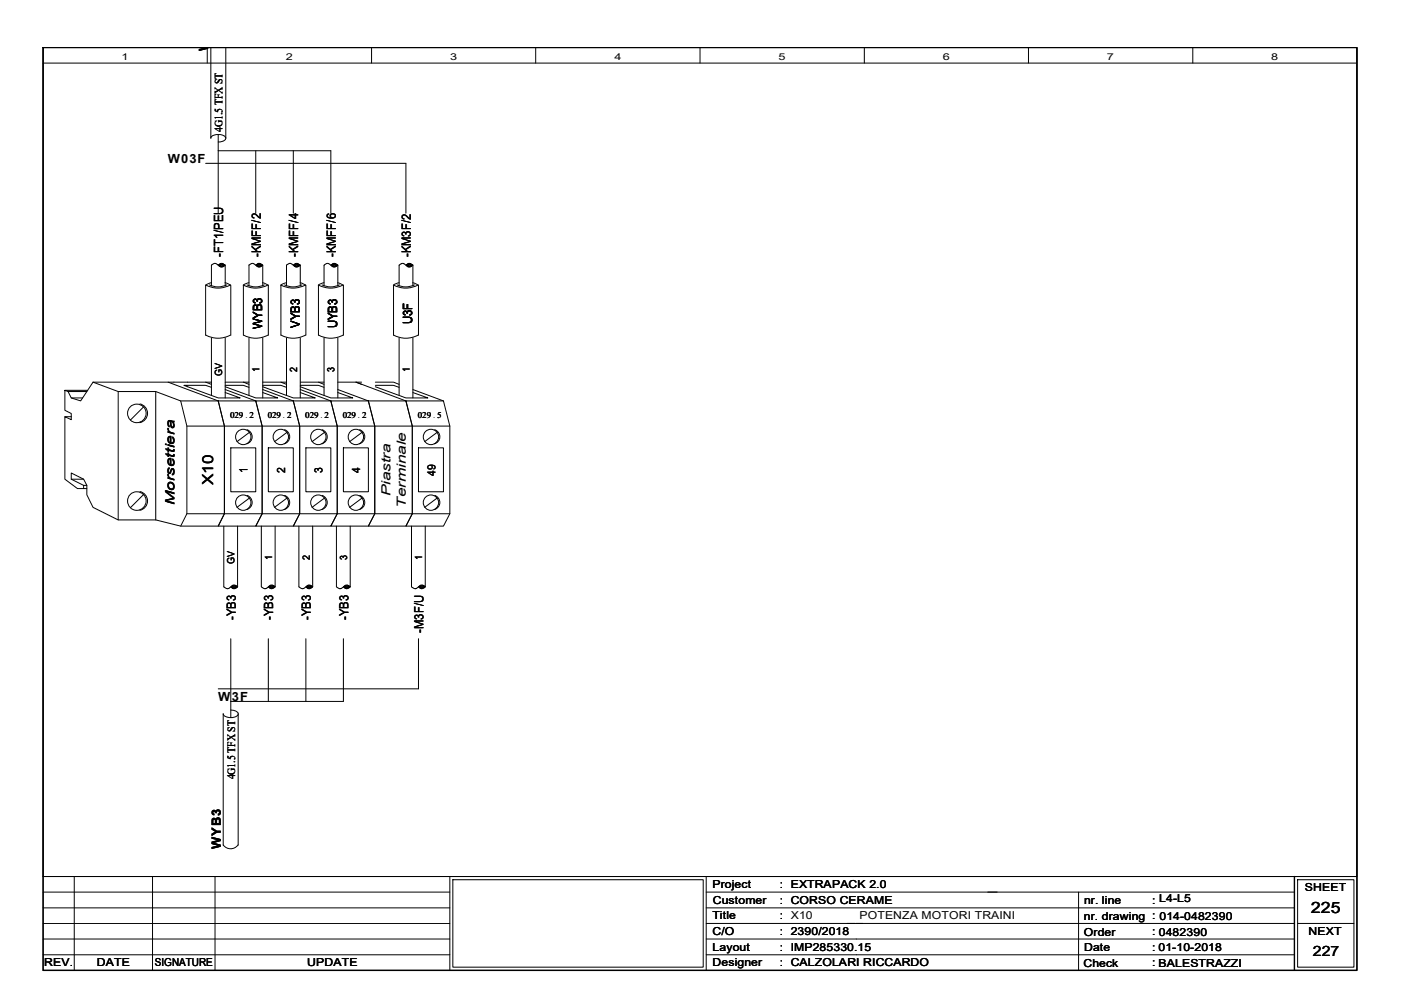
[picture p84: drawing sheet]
<svg xmlns="http://www.w3.org/2000/svg" width="297mm" height="210mm" viewBox="0 0 297 210" stroke-linecap="round" stroke-linejoin="round" font-family="sans-serif">
<defs><g id="words">
<text font-size="3.3" x="278" y="193.5">225</text>
<text font-size="3.2" x="45.2" y="102.8" transform="rotate(-90 45.2 102.8)">X10</text>
<text font-size="3" x="278.3" y="202.6">227</text>
<g font-size="2.7">
<text x="44.2" y="10.9" transform="rotate(-90 44.2 10.9)">W</text>
<text x="35.6" y="34.6">W03F</text>
<text x="47.3" y="54.5" transform="rotate(-90 47.3 54.5)">-FT1/PEU</text>
<text x="55.3" y="54.5" transform="rotate(-90 55.3 54.5)">-KMFF/2</text>
<text x="63.2" y="54.5" transform="rotate(-90 63.2 54.5)">-KMFF/4</text>
<text x="71.2" y="54.5" transform="rotate(-90 71.2 54.5)">-KMFF/6</text>
<text x="87.1" y="54.5" transform="rotate(-90 87.1 54.5)">-KM3F/2</text>
<text x="55.6" y="69.9" transform="rotate(-90 55.6 69.9)">WYB3</text>
<text x="63.5" y="69.5" transform="rotate(-90 63.5 69.5)">VYB3</text>
<text x="71.5" y="69.6" transform="rotate(-90 71.5 69.6)">UYB3</text>
<text x="87.4" y="68.7" transform="rotate(-90 87.4 68.7)">U3F</text>
<text x="37" y="107.1" transform="rotate(-90 37 107.1)">Morsettiera</text>
<text x="82.8" y="105.2" transform="rotate(-90 82.8 105.2)">Piastra</text>
<text x="86.1" y="107.7" transform="rotate(-90 86.1 107.7)">Terminale</text>
<text x="50" y="131.5" transform="rotate(-90 50 131.5)">-YB3</text>
<text x="58" y="131.5" transform="rotate(-90 58 131.5)">-YB3</text>
<text x="65.9" y="131.5" transform="rotate(-90 65.9 131.5)">-YB3</text>
<text x="73.9" y="131.5" transform="rotate(-90 73.9 131.5)">-YB3</text>
<text x="89.8" y="134.2" transform="rotate(-90 89.8 134.2)">-M3F/U</text>
<text x="46.3" y="148.7">W3F</text>
<text x="46.8" y="180" transform="rotate(-90 46.8 180)">WYB3</text>
</g>
<g font-size="2.4">
<text x="47.2" y="28" transform="rotate(-90 47.2 28)">4G1.5 TFX ST</text>
<text x="52.5" y="100.2" transform="rotate(-90 52.5 100.2)">1</text>
<text x="60.4" y="100.2" transform="rotate(-90 60.4 100.2)">2</text>
<text x="68.4" y="100.2" transform="rotate(-90 68.4 100.2)">3</text>
<text x="76.4" y="100.2" transform="rotate(-90 76.4 100.2)">4</text>
<text x="92.3" y="100.8" transform="rotate(-90 92.3 100.8)">49</text>
<text x="49.9" y="165.3" transform="rotate(-90 49.9 165.3)">4G1.5 TFX ST</text>
</g>
<g font-size="2.3">
<text x="151.1" y="188.3">Project</text>
<text x="151.1" y="191.7">Customer</text>
<text x="165.4" y="188.3">: EXTRAPACK 2.0</text>
<text x="165.4" y="191.6">: CORSO CERAME</text>
<text x="229.9" y="191.6">nr. line</text>
<text x="244.3" y="191.6">: L4-L5</text>
<text x="276.6" y="188.9">SHEET</text>
<text x="151.1" y="194.9">Title</text>
<text x="165.4" y="194.9">: X10</text>
<text x="182.2" y="194.9">POTENZA MOTORI TRAINI</text>
<text x="229.8" y="195">nr. drawing : 014-0482390</text>
<text x="151.1" y="198.3">C/O</text>
<text x="151.1" y="201.6">Layout</text>
<text x="165.4" y="198.3">: 2390/2018</text>
<text x="165.4" y="201.6">: IMP285330.15</text>
<text x="229.8" y="198.5">Order</text>
<text x="229.9" y="201.5">Date</text>
<text x="244.3" y="198.3">: 0482390</text>
<text x="244.3" y="201.6">: 01-10-2018</text>
<text x="277.4" y="198.2">NEXT</text>
<text x="9.4" y="204.9">REV.</text>
<text x="20.5" y="204.9">DATE</text>
<text x="32.8" y="204.9">SIGNATURE</text>
<text x="65.1" y="204.9">UPDATE</text>
<text x="151.1" y="204.9">Designer</text>
<text x="165.4" y="204.9">: CALZOLARI RICCARDO</text>
<text x="229.7" y="204.9">Check</text>
<text x="244.3" y="204.9">: BALESTRAZZI</text>
<text x="245.6" y="204.9">BALESTRAZZI</text>
</g>
<g font-size="2.1">
<text x="47.1" y="79.8" transform="rotate(-90 47.1 79.8)">GV</text>
<text x="55" y="78.9" transform="rotate(-90 55 78.9)">1</text>
<text x="63" y="78.9" transform="rotate(-90 63 78.9)">2</text>
<text x="70.9" y="78.9" transform="rotate(-90 70.9 78.9)">3</text>
<text x="86.9" y="78.9" transform="rotate(-90 86.9 78.9)">1</text>
<text x="49.7" y="119.6" transform="rotate(-90 49.7 119.6)">GV</text>
<text x="57.7" y="118.7" transform="rotate(-90 57.7 118.7)">1</text>
<text x="65.7" y="118.7" transform="rotate(-90 65.7 118.7)">2</text>
<text x="73.6" y="118.7" transform="rotate(-90 73.6 118.7)">3</text>
<text x="89.5" y="118.7" transform="rotate(-90 89.5 118.7)">1</text>
</g>
<g font-size="2">
<text x="25.8" y="12.7">1</text>
<text x="60.6" y="12.7">2</text>
<text x="95.4" y="12.7">3</text>
<text x="130.3" y="12.7">4</text>
<text x="165.1" y="12.7">5</text>
<text x="199.9" y="12.7">6</text>
<text x="234.7" y="12.7">7</text>
<text x="269.5" y="12.7">8</text>
</g>
<g font-size="1.9">
<text x="48.8" y="88.6">029 2</text>
<text x="56.8" y="88.6">029 2</text>
<text x="64.7" y="88.6">029 2</text>
<text x="72.7" y="88.6">029 2</text>
<text x="88.6" y="88.6">029 5</text>
</g>
<g font-size="1.8">
<text x="52" y="88.6">.</text>
<text x="60" y="88.6">.</text>
<text x="67.9" y="88.6">.</text>
<text x="75.9" y="88.6">.</text>
<text x="91.8" y="88.6">.</text>
</g>
</g></defs>
<path d="M9.1 10.1h278.6v195.6h-278.6zM274.4 185.8v19.9" fill="none" stroke="#000" stroke-width=".3"/>
<g fill="none" stroke="#000" stroke-width=".21">
<path d="M9.1 185.8h278.6M9.1 195.8h86.3M9.1 199.1h86.3M9.1 192.5h86.3M9.1 189.1h86.3M15.7 185.8v19.9M32.3 185.8v19.9M45.6 185.8v19.9M95.4 185.8v19.9M96 186.5h53.1v18.6h-53.1zM149.7 185.8v19.9M149.7 195.8h124.7"/>
<path d="M149.7 199.1h124.7M149.7 192.5h124.7M149.7 189.1h124.7M228.7 189.1v16.6M275.1 186.5h12v18.6h-12zM275.1 195.8h12M9.1 202.4h86.3M149.7 202.4h124.7"/>
</g>
<g fill="#fff">
<path d="M181.8 192.9h33.9v2.5h-33.9z" fill-rule="evenodd"/>
<path d="M181.8 192.9h33.9v2.5h-33.9z" fill-rule="evenodd"/>
<path d="M181.8 192.9h33.9v2.5h-33.9z" fill-rule="evenodd"/>
</g>
<g fill="none" stroke="#000" stroke-width=".21">
<path d="M9.1 10.1h278.6v195.6h-278.6zM9.1 10.1h278.6v175.7h-278.6zM9.1 13.4h278.6M43.9 10.1v3.3M44.7 10v19.3a1.39 1.39 0 0 1 1.7-.8l.6 .1a.65 .65 0 0 1 .7 .3 .65 .65 0 0 1-.1 .8l-.5 .3-.8 .1M47.9 10v19.3M78.8 10.1v3.3M113.6 10.1v3.3M148.4 10.1v3.3M183.3 10.1v3.3M218.1 10.1v3.3M252.9 10.1v3.3"/>
<path d="M43.6 34.6h42.5v10.6M46.3 28.5v16.7M46.3 32h23.8v13.2M54.2 32v13.2M62.2 32v13.2M44.8 59.9l-1.2 .6v10.6M46.3 56.2l.6-.4 .8 .4M46.4 56.2l.4-.2h.4a.26 .26 0 0 1 .4 .3 .26 .26 0 0 1-.4 .2h-.6zM46.6 56.2l.5-.1a.18 .18 0 0 1 .2 0 .18 .18 0 0 1 0 .2h-.7zM46.7 56.2h.6M47.7 59.9l1.2 .6M47.7 56.2l-.6 .4h-.4l-1-.8-.9 .4v4.4"/>
<path d="M47.7 56.2v4.4M52.8 59.9l-1.2 .6M54.2 56.2l.6-.4 .9 .4M54.4 56.2l.4-.2h.4a.26 .26 0 0 1 .3 .3 .26 .26 0 0 1-.3 .2h-.6zM54.5 56.2l.5-.1a.18 .18 0 0 1 .3 0 .18 .18 0 0 1 0 .2h-.7zM54.6 56.2h.7M55.7 59.9l1.2 .6v10.6M55.7 56.2l-.7 .4h-.3l-1.1-.8-.8 .4v4.4M55.7 56.2v4.4M60.7 59.9l-1.2 .6M62.2 56.2l.6-.4 .9 .4M62.3 56.2l.8-.2 .4 .3-.3 .2h-.5l-.3-.1z"/>
<path d="M62.5 56.2l.5-.1a.18 .18 0 0 1 .2 0 .18 .18 0 0 1 0 .2h-.6zM62.6 56.2h.6M63.6 59.9l1.2 .6 .1 10.6M63.7 56.2l-.7 .4h-.4l-1-.8-.9 .4v4.4M63.7 56.2v4.4M68.7 59.9l-1.2 .6M70.1 56.2l.6-.4 .9 .4M70.3 56.1l.4-.1 .6 .1a.17 .17 0 0 1 .2 .2 .17 .17 0 0 1-.3 .1l-.7 .1-.2-.2zM70.4 56.2l.8-.1a.26 .26 0 0 1-.1 .3 .26 .26 0 0 1-.3 0l-.4-.1zM70.6 56.2h.6M71.6 59.9l1.2 .6M71.6 56.2l-.7 .4h-.3l-1-.8-.9 .4v4.4"/>
<path d="M71.6 56.2v4.4M84.6 59.9l-1.2 .6M86.1 56.2l.6-.4 .8 .4M86.2 56.1l.4-.1 .6 .1a.17 .17 0 0 1 .2 .2 .17 .17 0 0 1-.2 .1l-.8 .1-.2-.2zM86.4 56.2l.8-.1a.26 .26 0 0 1-.2 .3 .26 .26 0 0 1-.3 0l-.3-.1zM86.5 56.2h.6M87.5 59.9l1.2 .6M87.5 56.2l-.6 .4h-.4l-1-.8-.9 .4v4.4M87.5 56.2v4.4M43.6 60.4a5.5 5.5 0 0 0 5.3 0M43.6 71a5.5 5.5 0 0 0 5.3 0M44.4 60.4a4.2 4.2 0 0 0 3.7 0"/>
<path d="M44.8 71.6v12.2M47.7 71.6v12.8M48.9 60.5v10.6M51.6 71a5.4 5.4 0 0 0 5.3 0M52.4 60.4a4.2 4.2 0 0 0 3.6 0M52.8 71.6v12.2M55.7 71.6v12.8M56.9 60.4a5.6 5.6 0 0 1-5.3 .1v10.6M59.6 71a5.4 5.4 0 0 0 5.2 0M60.3 60.4a4.2 4.2 0 0 0 3.7 0M60.7 71.6v12.2M63.7 71.6v12.8"/>
<path d="M64.8 60.4a5.6 5.6 0 0 1-5.2 .1v10.6M67.5 71a5.4 5.4 0 0 0 5.3 0M68.3 60.4a4.2 4.2 0 0 0 3.7 0M68.7 71.6v12.2M71.6 71.6v12.8M72.8 60.4a5.6 5.6 0 0 1-5.3 .1v10.6M72.8 60.5v10.6M83.4 71a5.4 5.4 0 0 0 5.3 0M84.2 60.4a4.2 4.2 0 0 0 3.7 0M84.6 71.6v12.2M87.5 71.6v12.8M88.7 60.4a5.6 5.6 0 0 1-5.3 .1v10.6"/>
<path d="M88.7 60.5v10.6M13.8 82.8l.6 .2 .7 1.4 2 .6 2.6-4h15.9l10.7 4 1.3 5.3v18.6l-1.3 2.6h-8l-5.3-1.3h-7.9l-5.4-2.6-1.3-2.7v-2l-.7-1.3-2.6-1.3v1.3l2.6 1.3v.7h-1.3l-2.6-2v-13.3l1.3 .7v-1.3l-1.3-.7zM13.8 88.3h1.3M13.8 82.8h4.7M14.4 83h4M15.1 84.4h2.4M19.7 81l5.4 2h7.9l5.3 2 1.3 5.3v18.6l-1.3 2.6M25.1 83v27.2M29.7 85.6a2.03 2.03 0 0 1 1.6 2 2.03 2.03 0 0 1-1.7 2M30.4 86.3l-2.8 2.8M33 83v27.2M35.6 81h8l1.2 .5"/>
<path d="M38.3 85h8M39.6 90.3h55.8M43.6 81h1.2M44.8 82.1l-1.2-.4h-4.6l7.3 2.7h4.6l-3.2-1.2M46.3 85h7.9l1.4 5.3v18.6l-1.4 2.6h-7.9l1.3-2.6v-18.6zM47.7 81h3.9l1.2 .5M47.7 81.7h3.9l1.2 .4M47.7 82l6.5 2.4h4.7l-3.2-1.2M47.7 82.6l6.5 2.4M48.9 95h5.3v9.3h-5.3zM51.6 81h1.2M52.4 91.1a1.57 1.57 0 0 1 1.1 1.5 1.57 1.57 0 0 1-1.2 1.5"/>
<path d="M52.9 91.7l-2.7 1.9M54.2 85h8l1.3 5.3v18.6l-1.3 2.6h-8l1.4-2.6v-18.6zM55.7 81h3.9l1.1 .5M55.7 81.7h3.9l1.1 .4M55.7 82l6.5 2.4h4.6l-3.1-1.2M55.7 82.6l6.5 2.4M56.9 95h5.3v9.3h-5.3zM59.6 81h1.1M60.3 91.1a1.57 1.57 0 0 1 1.1 1.5 1.57 1.57 0 0 1-1.1 1.5M60.9 91.7l-2.7 1.9M62.2 85h7.9l1.4 5.3v18.6l-1.4 2.6h-7.9l1.3-2.6v-18.6zM63.7 81h3.8l1.2 .5"/>
<path d="M63.7 81.7h3.8l1.2 .4M63.7 82l6.4 2.4h4.7l-3.2-1.2M63.7 82.6l6.4 2.4M64.9 95h5.2v9.3h-5.2zM67.5 81h1.2M68.3 91.1a1.57 1.57 0 0 1 1.1 1.5 1.57 1.57 0 0 1-1.2 1.5M68.8 91.7l-2.6 1.9M70.1 85h8l1.4 5.3v18.6l-1.4 2.6h-8l1.4-2.6v-18.6zM71.6 81h3.9l1.2 .5M71.6 82.6l6.5 2.4M72.8 95h5.3v9.3h-5.3zM76.2 91.1a1.57 1.57 0 0 1 1.1 1.5 1.57 1.57 0 0 1-1.1 1.5"/>
<path d="M76.7 81h-1.2l10.6 4M76.8 91.7l-2.7 1.9M78.1 85h8l1.3 5.3v18.6l-1.3 2.6h-8l1.4-2.6v-18.6zM79.6 81h3.8l1.2 .5M79.6 81.7h3.8l1.2 .4M79.6 82l6.5 2.4h4.6l-3.2-1.2M86.1 85h7.9l1.4 5.3v18.6l-1.4 2.6h-7.9l1.3-2.6v-18.6zM87.5 82.6l6.5 2.4M88.7 95h5.3v9.3h-5.3zM92.2 91.1a1.57 1.57 0 0 1 1.1 1.5 1.57 1.57 0 0 1-1.2 1.5M92.7 91.7l-2.7 1.9M15.1 101.6h2.6"/>
<path d="M17.7 102.9h.7M17.7 103.6h.7M29.7 104.2a2.03 2.03 0 0 1 1.6 2 2.03 2.03 0 0 1-1.7 2M30.4 104.9l-2.8 2.8M39.6 108.9h55.8M47.5 111.5v12.9l.7 .4 1.3-.8h.3l.6 .4M50.4 111.5v12.9M52.4 105a1.57 1.57 0 0 1 1.1 1.5 1.57 1.57 0 0 1-1.2 1.5M52.9 105.6l-2.7 2M55.4 111.5v12.9l.8 .4 1.2-.8h.4l.5 .4M58.3 111.5v12.9M60.3 105a1.57 1.57 0 0 1 1.1 1.5 1.57 1.57 0 0 1-1.1 1.5"/>
<path d="M60.9 105.6l-2.7 2M63.4 111.5v12.9l.7 .4 1.3-.8h.3l.6 .4M66.3 111.5v12.9M68.3 105a1.57 1.57 0 0 1 1.1 1.5 1.57 1.57 0 0 1-1.2 1.5M68.8 105.6l-2.6 2M71.3 111.5v12.9l.8 .4 1.3-.8h.3l.5 .4M74.2 111.5v12.9M76.2 105a1.57 1.57 0 0 1 1.1 1.5 1.57 1.57 0 0 1-1.1 1.5M76.8 105.6l-2.7 2M87.2 111.5v12.9l.8 .4 1.3-.8h.3l.6 .4M90.2 111.5v12.9M92.2 105a1.57 1.57 0 0 1 1.1 1.5 1.57 1.57 0 0 1-1.2 1.5"/>
<path d="M92.7 105.6l-2.7 2M48.9 124.4l.7 .4 .8-.4M48.9 135.4v16.7M49.1 124.4l.3-.2h.5a.28 .28 0 0 1 .3 .3 .28 .28 0 0 1-.4 .2l-.6-.1zM49.2 124.4l.8-.1a.18 .18 0 0 1 0 .3 .18 .18 0 0 1-.3-.1h-.3zM49.3 124.4h.7M56.9 124.4l.6 .4 .8-.4M56.9 135.4v13.3M57 124.4l.4-.2h.5a.28 .28 0 0 1 .3 .3 .28 .28 0 0 1-.4 .2l-.6-.1zM57.1 124.4l.9-.1a.18 .18 0 0 1-.1 .3 .18 .18 0 0 1-.2-.1h-.4zM57.3 124.4h.7M64.9 124.4l.6 .4 .8-.4"/>
<path d="M64.9 135.4v13.3M65 124.3l.8-.1a.28 .28 0 0 1 .4 .3 .28 .28 0 0 1-.5 .2l-.6-.1zM65.1 124.4l.8-.1a.18 .18 0 0 1 0 .3 .18 .18 0 0 1-.3-.1h-.3zM65.2 124.4h.7M72.8 124.4l.6 .4 .8-.4M72.8 135.4v13.3h-23.9M73 124.3l.8-.1a.28 .28 0 0 1 .3 .3 .28 .28 0 0 1-.4 .2h-.3a.27 .27 0 0 1-.3-.1 .27 .27 0 0 1-.1-.3zM73.1 124.4l.8-.1a.18 .18 0 0 1-.1 .3 .18 .18 0 0 1-.2-.1h-.4zM73.2 124.4h.7M88.7 124.4l.7 .4 .8-.4M88.7 135.4v10.6h-42.4M88.9 124.3l.8-.1a.28 .28 0 0 1 .3 .3 .28 .28 0 0 1-.4 .2h-.3a.27 .27 0 0 1-.3-.1 .27 .27 0 0 1-.1-.3z"/>
<path d="M89 124.4l.8-.1a.18 .18 0 0 1 0 .3 .18 .18 0 0 1-.3-.1h-.3zM89.1 124.4h.7M48.9 150.5l.8 .2a.68 .68 0 0 1 .6 .3 .68 .68 0 0 1 .1 .7l-1.1 .4h-1a.99 .99 0 0 1-1-.8v27.9M50.5 151.3v27.9M47.3 179.2a1.93 1.93 0 0 0 3.2 0"/>
<circle cx="29" cy="87.6" r="1.98"/>
<circle cx="51.6" cy="92.6" r="1.63"/>
<circle cx="59.5" cy="92.6" r="1.63"/>
<circle cx="67.5" cy="92.6" r="1.63"/>
<circle cx="75.5" cy="92.6" r="1.63"/>
<circle cx="91.4" cy="92.6" r="1.63"/>
<circle cx="29" cy="106.2" r="1.98"/>
<circle cx="51.6" cy="106.6" r="1.63"/>
<circle cx="59.5" cy="106.6" r="1.63"/>
<circle cx="67.5" cy="106.6" r="1.63"/>
<circle cx="75.5" cy="106.6" r="1.63"/>
<circle cx="91.4" cy="106.6" r="1.63"/>
</g>
<use href="#words"/>
</svg>
